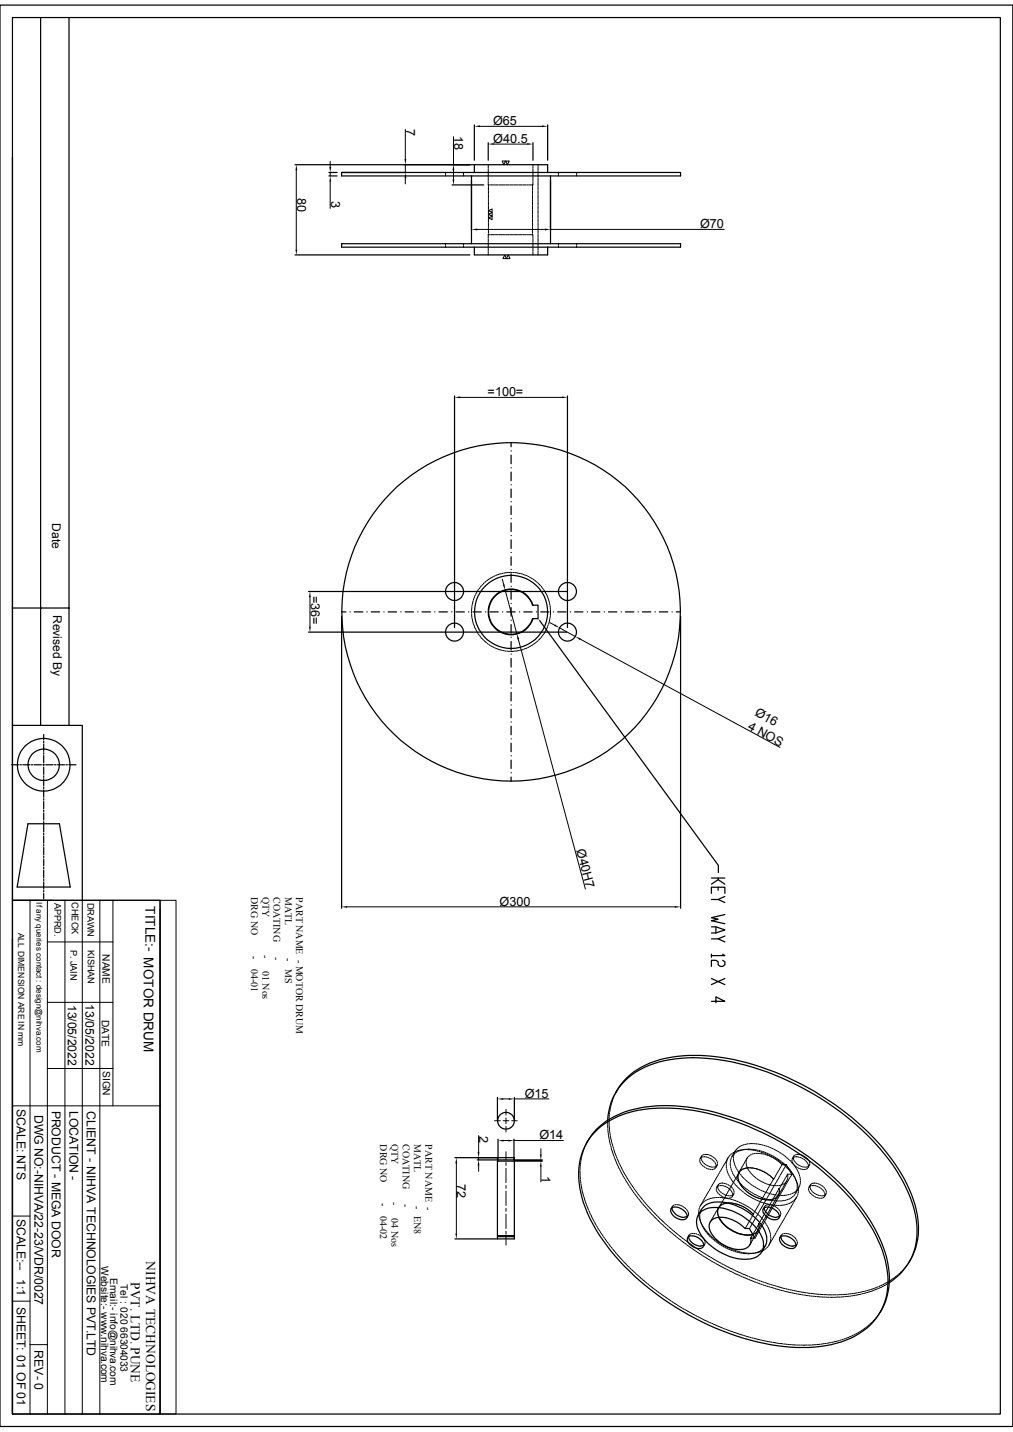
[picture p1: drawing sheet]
<svg xmlns="http://www.w3.org/2000/svg" width="210mm" height="297mm" viewBox="0 0 210 297" stroke-linecap="round" stroke-linejoin="round" font-family="sans-serif">
<defs><g id="words">
<g font-size="2.8">
<text x="30.2" y="188" transform="rotate(90 30.2 188)">TITLE:- MOTOR DRUM</text>
<text x="30.3" y="261.6" transform="rotate(90 30.3 261.6)">NIHVA TECHNOLOGIES</text>
<text x="27.1" y="265.9" transform="rotate(90 27.1 265.9)">PVT. LTD. PUNE</text>
</g>
<g font-size="2.6">
<text x="84.2" y="26.8" transform="rotate(90 84.2 26.8)">7</text>
<text x="94.2" y="28.2" transform="rotate(90 94.2 28.2)">18</text>
<text x="102.2" y="26">Ø65</text>
<text x="102.3" y="29.7">Ø40.5</text>
<text x="61.6" y="41" transform="rotate(90 61.6 41)">80</text>
<text x="68.7" y="41.7" transform="rotate(90 68.7 41.7)">3</text>
<text x="145.2" y="47.4">Ø70</text>
<text x="101.1" y="82.2">=100=</text>
<text x="64.4" y="123.5" transform="rotate(90 64.4 123.5)">=36=</text>
<text x="156.3" y="148.3" transform="rotate(28 156.3 148.3)">Ø16</text>
<text x="154.9" y="151.1" transform="rotate(28 154.9 151.1)">4 NOS</text>
<text x="119.4" y="176.3" transform="rotate(75 119.4 176.3)">Ø40H7</text>
<text x="103.6" y="187.9">Ø300</text>
<text x="108.8" y="227.7">Ø15</text>
<text x="99.4" y="235.6" transform="rotate(90 99.4 235.6)">2</text>
<text x="111.8" y="236.3">Ø14</text>
<text x="94.7" y="245.6" transform="rotate(90 94.7 245.6)">72</text>
<text x="112.3" y="244" transform="rotate(90 112.3 244)">1</text>
</g>
<g font-size="2.5">
<text x="10.8" y="108.5" transform="rotate(90 10.8 108.5)">Date</text>
<text x="11" y="127.5" transform="rotate(90 11 127.5)">Revised By</text>
<text x="14.1" y="208.4" transform="rotate(90 14.1 208.4)">13/05/2022</text>
<text x="17.7" y="208.3" transform="rotate(90 17.7 208.3)">13/05/2022</text>
<text x="3.5" y="230" transform="rotate(90 3.5 230)">SCALE: NTS</text>
<text x="7.2" y="231.2" transform="rotate(90 7.2 231.2)">DWG NO:-NIHVA/22-23/VDR/0027</text>
<text x="10.8" y="230.3" transform="rotate(90 10.8 230.3)">PRODUCT - MEGA DOOR</text>
<text x="14.4" y="230.3" transform="rotate(90 14.4 230.3)">LOCATION -</text>
<text x="18" y="230.4" transform="rotate(90 18 230.4)">CLIENT - NIHVA TECHNOLOGIES PVT.LTD</text>
<text x="3.5" y="252.7" transform="rotate(90 3.5 252.7)">SCALE:--</text>
<text x="3.5" y="265.3" transform="rotate(90 3.5 265.3)">1:1</text>
<text x="3.5" y="271" transform="rotate(90 3.5 271)">SHEET: 01 OF 01</text>
<text x="7.2" y="280" transform="rotate(90 7.2 280)">REV- 0</text>
</g>
<g font-size="2.1">
<text x="52.1" y="186.1" transform="rotate(90 52.1 186.1)">DRG NO</text>
<text x="54.4" y="186" transform="rotate(90 54.4 186)">QTY</text>
<text x="56.7" y="186" transform="rotate(90 56.7 186)">COATING</text>
<text x="59.1" y="186.1" transform="rotate(90 59.1 186.1)">MATL</text>
<text x="61.4" y="186.1" transform="rotate(90 61.4 186.1)">PART NAME - MOTOR DRUM</text>
<text x="21.3" y="197.9" transform="rotate(90 21.3 197.9)">NAME</text>
<text x="52.1" y="198.2" transform="rotate(90 52.1 198.2)">-</text>
<text x="52.1" y="201" transform="rotate(90 52.1 201)">04-01</text>
<text x="54.4" y="198.1" transform="rotate(90 54.4 198.1)">-</text>
<text x="54.4" y="201.4" transform="rotate(90 54.4 201.4)">01 Nos</text>
<text x="56.7" y="198.5" transform="rotate(90 56.7 198.5)">-</text>
<text x="59.1" y="198.8" transform="rotate(90 59.1 198.8)">-</text>
<text x="59.1" y="201" transform="rotate(90 59.1 201)">MS</text>
<text x="21.1" y="211.5" transform="rotate(90 21.1 211.5)">DATE</text>
<text x="21.3" y="222.1" transform="rotate(90 21.3 222.1)">SIGN</text>
<text x="78.8" y="237.3" transform="rotate(90 78.8 237.3)">DRG NO</text>
<text x="81.2" y="237.3" transform="rotate(90 81.2 237.3)">QTY</text>
<text x="83.5" y="237.3" transform="rotate(90 83.5 237.3)">COATING</text>
<text x="85.9" y="237.3" transform="rotate(90 85.9 237.3)">MATL</text>
<text x="88.2" y="237.3" transform="rotate(90 88.2 237.3)">PART NAME -</text>
<text x="78.8" y="249.5" transform="rotate(90 78.8 249.5)">-</text>
<text x="81.2" y="249.4" transform="rotate(90 81.2 249.4)">-</text>
<text x="83.5" y="249.7" transform="rotate(90 83.5 249.7)">-</text>
<text x="85.9" y="250.1" transform="rotate(90 85.9 250.1)">-</text>
<text x="78.8" y="252.2" transform="rotate(90 78.8 252.2)">04-02</text>
<text x="81.2" y="252.7" transform="rotate(90 81.2 252.7)">04 Nos</text>
<text x="85.9" y="252.3" transform="rotate(90 85.9 252.3)">EN8</text>
<text x="21" y="262.6" transform="rotate(90 21 262.6)">Website:- www.nihva.com</text>
<text x="22.9" y="265" transform="rotate(90 22.9 265)">Email:- info@nihva.com</text>
<text x="25" y="266.3" transform="rotate(90 25 266.3)">Tel : 020 66304033</text>
</g>
<g font-size="1.9">
<text x="11.3" y="187.2" transform="rotate(90 11.3 187.2)">APPRD.</text>
<text x="14.9" y="187.1" transform="rotate(90 14.9 187.1)">CHECK</text>
<text x="18.1" y="187.2" transform="rotate(90 18.1 187.2)">DRAWN</text>
<text x="14.6" y="196.9" transform="rotate(90 14.6 196.9)">P. JAIN</text>
<text x="18.2" y="197" transform="rotate(90 18.2 197)">KISHAN</text>
</g>
<text font-size="1.8" x="3.8" y="193.4" transform="rotate(90 3.8 193.4)">ALL DIMENSION ARE IN mm</text>
<text font-size="1.7" x="7.5" y="187.2" transform="rotate(90 7.5 187.2)">If any queries contact : design@nihva.com</text>
</g></defs>
<g fill="none" stroke="#000" stroke-width=".25">
<path d="M0 1.1h210v294.8h-210zM2.6 3.6h204.8v289.7h-204.8zM8.4 3.6v146.9M14.3 3.6v146.9M2.6 32.6v117.9h14.5v36.2M61.2 34.2h37M68.2 35.8h1.7M68.2 36.5h1.7M70.8 35.8h70.3v.7h-70.3zM71 35.8h13.3M93.7 38.4h6.6M97.7 36.5v14"/>
<path d="M98.3 25.9v7.3M98.3 35.8v-1.6h15.2v1.6M101.2 29.6v3.6M110.5 29.6v3.6M113.5 25.9v7.3M114.1 36.5v14M61.2 52.9h36.2M70.8 50.5h70.3v.8h-70.3zM98.3 51.3v1.6h15.2v-1.6M94.2 82.1v48.1M106 91.8v.9M106 94.4v1.8"/>
<path d="M106 97.9v1.8M106 93.5h.1M106 97h.1M117.6 82.1v48.1M106 101.4v1.8M106 104.9v1.8M106 108.5v1.7M106 112v1.7M106 115.5v1.8M106 119v1.8M106 100.5h.1M106 104.1h.1"/>
<path d="M106 107.6h.1M106 111.1h.1M106 114.6h.1M106 118.1h.1M2.6 126.1h11.7M64 131.1h53.5M64 122.7h53.5M70.8 127.8v60.6M70.8 126.9h.9M72.6 126.9h.1M73.4 126.9h1.8M76.1 126.9h.1"/>
<path d="M77 126.9h1.7M79.6 126.9h.1M80.5 126.9h1.7M83.1 126.9h.1M84 126.9h1.7M86.6 126.9h.1M87.5 126.9h1.7M90.1 126.9h.1M91 126.9h1.8M93.6 126.9h.1M94.5 126.9h1.8M97.2 126.9h.1"/>
<path d="M98 126.9h1.8M100.7 126.9h.1M101.6 126.9h1.7M104.2 126.9h.1M105.1 126.9h1.7M106 122.5v1.8M106 126v1.8M106 129.5v1.8M106 133.1v1.7M106 136.6v1.7M106 121.6h.1M106 125.1h.1"/>
<path d="M106 128.7h.1M106 132.2h.1M106 135.7h.1M106 139.2h.1M107.7 126.9h.1M108.6 126.9h1.7M110.5 125.5h1v2.8h-1M110.5 125.5a4.7 4.7 0 0 0-5.7-3.1 4.7 4.7 0 0 0-3.4 5.5 4.7 4.7 0 0 0 5.4 3.6 5.1 5.1 0 0 0 3.7-3.2M110.5 125.5a4.7 4.7 0 0 0-7.3-2.4 4.7 4.7 0 0 0 0 7.7 4.7 4.7 0 0 0 7.3-2.5M111.2 126.9h.1M111.9 128.8l37 50.7v1.5M112.1 126.9h1.7"/>
<path d="M114.7 126.9h.1M115.6 126.9h1.7M118.2 126.9h.1M119.1 126.9h1.8M121.8 126.9h.1M122.6 126.9h1.8M125.3 126.9h.1M126.2 126.9h1.7M128.8 126.9h.1M129.7 126.9h1.7M132.3 126.9h.1M133.2 126.9h1.7"/>
<path d="M135.8 126.9h.1M136.7 126.9h1.7M139.3 126.9h.1M140.2 126.9h.9M141.1 127.8v60.6M2.4 158.6h1.5M2.6 150.5v36.2M4.1 158.6h.3M4.7 158.6h1.5M6.5 158.6h.3M7.1 158.6h1.5M8.9 158.6h.3"/>
<path d="M9.1 152.4v1.1M9.1 153.8v.3M9.1 154.3v1.5M9.1 156.1v.3M9.1 156.7v1.5M9.1 158.5v.3M9.1 159.1v1.5M9.5 158.6h1.5M11.3 158.6h.3M11.9 158.6h1.5M13.7 158.6h.3M14.3 158.6h1.4"/>
<path d="M106 140.1v1.8M106 143.6v1.8M106 147.1v1.8M106 150.6v1.8M106 154.1v1.8M106 157.6v1.8M106 142.7h.1M106 146.2h.1M106 149.7h.1M106 153.2h.1M106 156.8h.1M5.8 170.9h6.5l2.3 13.1h-11z"/>
<path d="M9.1 160.9v.3M9.1 161.5v1.5M9.1 163.3v.3M9.1 163.9v1.5M9.1 165.7v.2M9.1 166.2v1.5M9.1 168v.3M9.1 168.6v1.5M9.1 170.4v.3M9.1 171v1.5M9.1 172.8v.3M9.1 173.4v1.5"/>
<path d="M9.1 175.2v.3M9.1 175.8v1.4M9.1 177.5v.3M9.1 178.1v1.5M9.1 179.9v.3M106 161.2v.9M106 160.3h.1M2.6 186.7h30.6v106.6h-30.6zM2.6 194.8v98.5M9.1 185.3v1.1M9.1 180.5v1.5M9.1 182.3v.3"/>
<path d="M9.1 182.9v1.5M9.1 184.7v.3M147.5 185.3v-1.3h2.8v1.3M147.5 192.2h.9l1.9 .7-1.9 .6h-.9M147.5 182.1h2.8M147.5 197.9v.6M148.4 192.2v1.3M148.9 182.1v.4l1.4 .9M148.9 182.5l-1.4 .9M148.9 184v.7M148.9 186.6l1.4 .6M148.9 194.7l1.4 .7"/>
<path d="M149.8 197.9l.5 .3h-2.8M149.8 199.2l.5 .3v.6l-.5 .3h-.4l-.5-.3v-.6l-.5-.3h-.9v1.2M150.3 185.9l-1.4 .7h-1.4M150.3 189.7l-2.8 .6 1.4 .4-1.4 .3 2.8 .6M150.3 194.1l-1.4 .6h-1.4M147.5 207.7h2.8l-1.9-.9v1.2M147.5 202.9l2.8 1.3M150.3 202.9l-2.8 1.3M103.1 227.6v4.7M103.3 236.3v4.2M106.6 236.3v4.2M106.6 227.6v4.7"/>
<path d="M121.6 237.1a14.3 14.3 0 0 1 9.8-7 35.1 35.1 0 0 1 18.2 1 56.9 56.9 0 0 1 29.4 20 24.4 24.4 0 0 1 5.4 15 12.3 12.3 0 0 1-1.9 6.1M123.3 234.8a18 18 0 0 1 12.5-4.9 48.6 48.6 0 0 1 24.9 6.3 50.6 50.6 0 0 1 20.8 19.8 18.3 18.3 0 0 1 1.8 14.3 13.4 13.4 0 0 1-9.9 8.3 34.1 34.1 0 0 1-18-.7 57.2 57.2 0 0 1-29.7-19.7 25.1 25.1 0 0 1-5.7-15 12.2 12.2 0 0 1 3.3-8.4zM126 232.3a12.7 12.7 0 0 1 8.6-11.4 30.9 30.9 0 0 1 17.2-.6 56.8 56.8 0 0 1 33.4 21.4 24.9 24.9 0 0 1 4.9 14 12.2 12.2 0 0 1-5.7 10.3M127.6 226.7a14.1 14.1 0 0 1 9.3-6.9 37.4 37.4 0 0 1 20.9 1.5 56.4 56.4 0 0 1 27.7 20 23.7 23.7 0 0 1 4.9 14.9l-.6 2.7-.7 1.7-.6 1.2M94.3 257h8.7M94.3 240.1h8.7M98.9 240.6h4.1M103.1 240.8h3.5v15.5h-3.5zM103.1 256.5h3.5v.5h-3.5zM103.1 240.1h3.5v.5h-3.5zM103.3 240.6v.2M103.3 256.3v.2"/>
<path d="M106.6 240.6v.2M106.6 256.3v.2M106.8 240.6h5.6M106.8 240.8h5.6M139.1 250.7a1.97 1.97 0 0 1 2.8 .5 .97 .97 0 0 1 .6 .9 .97 .97 0 0 1-.7 .9 2.45 2.45 0 0 1-2.7-2zM139.3 250.5a2.56 2.56 0 0 0 2.5 2M142.5 252.3l-.7 .2M142.7 256.5a2.37 2.37 0 0 1 3.2 1.9 1.22 1.22 0 0 1-1.9 .3 1.87 1.87 0 0 1-1.4-2zM142.7 256.5a2.56 2.56 0 0 0 2.5 2M144.8 252a4 4 0 0 1 4.4-2.7 11.6 11.6 0 0 1 9.4 6 3.9 3.9 0 0 1-.7 4.3M145.2 251.5a5.8 5.8 0 0 1 6-.5 11.3 11.3 0 0 1 6.9 6 3.1 3.1 0 0 1-3 4.2 11.4 11.4 0 0 1-10.4-6.3 3.1 3.1 0 0 1 .5-3.4zM145.9 258.3l-.7 .1"/>
<path d="M147.7 252.9a5.3 5.3 0 0 1 5.5 .8l1.3 1.1h.9l1.1 2h-.9a1.9 1.9 0 0 1-2.1 2.4 7 7 0 0 1-6.4-4.4v-1.1zM149 252.5a7 7 0 0 0 6.7 3.6l.4-.1-.5 .8M149.1 252.5a6.9 6.9 0 0 0 6.9 3.5M158.4 250.6a2.42 2.42 0 0 1 3.2 1.8 1.32 1.32 0 0 1-2 .4 2.27 2.27 0 0 1-1.4-1.8zM158.5 250.5a2.56 2.56 0 0 0 2.4 2M161.6 252.3l-.6 .2M161.7 256.7a1.97 1.97 0 0 1 2.7 .4 .98 .98 0 0 1 .6 1 .98 .98 0 0 1-.6 .9 2.54 2.54 0 0 1-2.8-2.1zM161.9 256.5a2.56 2.56 0 0 0 2.5 2M165 258.3l-.6 .1"/>
<circle cx="94.2" cy="131.1" r="1.86"/>
<circle cx="94.2" cy="122.7" r="1.86"/>
<circle cx="106" cy="126.9" r="35.1"/>
<circle cx="106" cy="126.9" r="7.6"/>
<circle cx="117.6" cy="122.7" r="1.86"/>
<circle cx="117.6" cy="131.1" r="1.86"/>
<circle cx="9.1" cy="158.6" r="5.5"/>
<circle cx="9.1" cy="158.6" r="3.3"/>
<circle cx="104.9" cy="232.5" r="1.74"/>
</g>
<g fill="none" stroke="#000" stroke-width=".21">
<path d="M61.4 35.3v16.4M68.5 33.4v1.2M68.5 35.8v.7M68.5 37.7v5.5M84 26.8v6.2M84 34.2v1.6M84 37v1.1M92.4 35.8v.3M92.4 36.2v.3M94 28.4v5.8M94 35.3v1.9M96.1 35.8v.3"/>
<path d="M96.1 36.2v.3M99.5 26.2h12.9M101.2 34.2v.2M101.2 34.5v.3M101.2 35v.3M101.2 35.4v.3M101.2 35.9v.3M101.2 36.3v.3M101.2 36.8v.3M101.2 37.2v.3M101.2 37.7v.3M101.2 38.1v.3h.3"/>
<path d="M101.3 38.4v.1M101.3 38.7v.3M101.3 39.1v.3M101.3 39.6v.3M101.7 38.4h.3M102.1 38.4h.3M102.4 29.9h6.9M102.6 38.4h.3M103 38.4h.3M103.5 38.4h.3M103.9 38.4h.3M104.1 33.4h.7l-.4 .8z"/>
<path d="M104.4 38.4h.2M104.8 38.4h.3M104.8 33.4h.8l-.4 .8zM105.2 38.4h.3M105.7 38.4h.3M106.1 38.4h.3M106.6 38.4h.3M107 38.4h.3M107.5 38.4h.3M107.9 38.4h.3M108.4 38.4h.3M108.8 38.4h.3"/>
<path d="M109.3 38.4h.3M109.7 38.4h.3M110.4 38.4v.1M110.4 38.7v.3M110.4 39.1v.3M110.4 39.6v.3M110.5 34.2v.2M110.5 34.5v.3M110.5 35v.3M110.5 35.4v.3M110.5 35.9v.3M110.5 36.3v.3"/>
<path d="M110.5 36.8v.3M110.5 37.2v.3M110.5 37.7v.3M110.5 38.1v.3h-.3M111.5 34.2v.3M111.5 34.7v.3M111.5 35.1v.3M111.5 35.6v.3M111.5 36v.3M111.5 36.4v.3M111.5 36.9v.3M111.5 37.3v.3"/>
<path d="M111.5 37.8v.3M111.5 38.2v.3M111.5 38.7v.3M111.5 39.1v.3M111.5 39.6v.3M115.8 35.8v.3M115.8 36.2v.3M119.5 35.8v.3M119.5 36.2v.3M92.4 50.5v.3M92.4 51v.3M96.1 50.5v.3"/>
<path d="M96.1 51v.3M98.9 47.6h14.1M101.2 49.1v.3M101.2 49.5v.3M101.2 50v.2M101.2 50.4v.3M101.2 50.8v.3M101.2 51.3v.3M101.2 51.7v.3M101.2 52.2v.3M101.2 52.6v.3M101.3 44.4l.7-.3v.7z"/>
<path d="M101.3 43.7l.7-.4v.8zM101.3 45.2l.7-.4v.8zM101.3 48.5v.2M101.3 40v.3M101.3 40.5v.3M101.3 40.9v.3M101.3 41.4v.3M101.3 41.8v.3M101.3 42.2v.3M101.3 42.7v.3M101.3 43.1v.3M101.3 43.6v.3"/>
<path d="M101.3 44v.3M101.3 44.5v.3M101.3 44.9v.3M101.3 45.4v.3M101.3 45.8v.3M101.3 46.3v.3M101.3 46.7v.3M101.3 47.2v.3M101.3 47.6v.3M101.3 48v.3M101.5 48.7h-.3v.2M101.7 48.7h.3"/>
<path d="M102.1 48.7h.3M102.6 48.7h.3M103 48.7h.3M103.5 48.7h.3M103.9 48.7h.3M104.4 48.7h.2M104.6 52.9l.4 .7h-.7zM104.8 48.7h.3M105.2 48.7h.3M105.4 52.9l.3 .7h-.7zM105.7 48.7h.3M106.1 48.7h.3"/>
<path d="M106.6 48.7h.3M107 48.7h.3M107.5 48.7h.3M107.9 48.7h.3M108.4 48.7h.3M108.8 48.7h.3M109.3 48.7h.3M109.7 48.7h.3M110.2 48.7h.3v.2M110.4 40v.3M110.4 40.5v.3M110.4 40.9v.3"/>
<path d="M110.4 41.4v.3M110.4 41.8v.3M110.4 42.2v.3M110.4 42.7v.3M110.4 43.1v.3M110.4 43.6v.3M110.4 44v.3M110.4 44.5v.3M110.4 44.9v.3M110.4 45.4v.3M110.4 45.8v.3M110.4 46.3v.3"/>
<path d="M110.4 46.7v.3M110.4 47.2v.3M110.4 47.6v.3M110.4 48v.3M110.4 48.5v.2M110.5 49.1v.3M110.5 49.5v.3M110.5 50v.2M110.5 50.4v.3M110.5 50.8v.3M110.5 51.3v.3M110.5 51.7v.3"/>
<path d="M110.5 52.2v.3M110.5 52.6v.3M111.5 52.5v.4M111.5 40v.3M111.5 40.5v.3M111.5 40.9v.3M111.5 41.4v.3M111.5 41.8v.3M111.5 42.2v.3M111.5 42.7v.3M111.5 43.1v.3M111.5 43.6v.3"/>
<path d="M111.5 44v.3M111.5 44.5v.3M111.5 44.9v.3M111.5 45.4v.3M111.5 45.8v.3M111.5 46.3v.3M111.5 46.7v.3M111.5 47.2v.3M111.5 47.6v.3M111.5 48v.3M111.5 48.5v.3M111.5 48.9v.3"/>
<path d="M111.5 49.4v.3M111.5 49.8v.3M111.5 50.3v.3M111.5 50.7v.3M111.5 51.2v.3M111.5 51.6v.3M111.5 52.1v.3M114.1 47.6h36.1M115.8 50.5v.3M115.8 51v.3M119.5 50.5v.3M119.5 51v.3"/>
<path d="M95.4 82.4h21.1M101.9 119.8l-.3 .2M102.3 119.6l-.3 .2M102.7 119.4l-.3 .1M103.1 119.3h-.3M103.5 119.1l-.3 .1M103.9 119h-.3M104.4 118.9l-.3 .1M104.8 118.8l-.3 .1M105.2 118.7l-.3 .1M105.4 118.7h.3M105.8 118.7h.3"/>
<path d="M106.3 118.7h.3M106.8 118.8h.3M107.2 118.8l.3 .1M107.6 118.9l.3 .1M108.1 119l.2 .1M108.5 119.1l.3 .2M108.9 119.3l.3 .1M109.3 119.5l.3 .1M109.7 119.7l.3 .1M110.1 119.9l.3 .1M64.3 123.9v6.1M97.7 126.8v.3"/>
<path d="M97.8 126.4l-.1 .3M97.8 127.3v.3M97.8 127.7v.3M97.8 125.9v.3M97.8 128.2l.1 .3M97.9 125.5l-.1 .3M98 128.6v.3M98 125.1l-.1 .2M98 129l.1 .3M98.1 124.6l-.1 .3M98.2 129.5l.1 .3M98.2 124.2l-.1 .3"/>
<path d="M98.3 129.9l.1 .3M98.4 123.8l-.1 .3M98.5 130.3l.1 .3M98.6 123.4l-.2 .3M98.7 130.7l.1 .3M98.8 123l-.2 .2M98.9 131.1l.2 .3M99 122.6l-.2 .3M99.1 131.5l.2 .2M99.2 122.2l-.1 .3M99.4 131.8l.2 .3M99.5 121.9l-.1 .2"/>
<path d="M99.7 132.2l.2 .2M99.8 121.5l-.2 .3M100 132.5l.2 .2M100.1 121.2l-.2 .2M100.3 132.8l.2 .3M100.4 120.9l-.2 .2M100.6 133.1l.3 .2M100.8 120.6l-.3 .2M101 133.4l.2 .2M101.1 120.3l-.2 .2M101.3 133.7l.3 .2M101.5 120.1l-.3 .1"/>
<path d="M101.7 133.9l.3 .2M102.1 134.2l.3 .1M102.5 134.4l.3 .1M102.9 134.5l.3 .1M103.3 134.7l.3 .1M103.8 134.8l.3 .1M104.1 120.1l.3 1.1M104.2 134.9l.3 .1M104.6 135h.3M104.7 122.4l2.4 9M105.1 135l.3 .1M105.5 135.1h.3"/>
<path d="M106.3 135.1h-.3M106.7 135l-.3 .1M107.1 135h-.3M107.4 132.5l14 51.9M107.6 134.9l-.3 .1M108 134.8l-.3 .1M108.5 134.7l-.3 .1M108.9 134.5l-.3 .2M109.3 134.4l-.3 .1M109.7 134.2l-.3 .1M110.1 134l-.3 .1M110.4 133.7l-.2 .2"/>
<path d="M110.5 120.1l.2 .2M110.8 133.5l-.2 .1M110.9 120.4l.2 .2M111.2 133.2l-.2 .2M111.2 120.6l.2 .2M111.5 132.9l-.2 .2M111.5 120.9l.3 .3M111.8 132.6l-.2 .2M111.8 121.2l.3 .3M112.1 132.3l-.2 .2M112.2 121.6l.2 .2M112.4 131.9l-.2 .3"/>
<path d="M112.4 122l.2 .2M112.7 131.6l-.2 .2M112.7 122.3l.2 .3M112.9 131.2l-.1 .2M112.9 122.7l.2 .2M113.2 123.1l.1 .2M113.2 130.8l-.2 .3M113.4 130.4l-.2 .3M113.4 123.4l.1 .3M113.5 130l-.1 .3M113.5 123.9l.2 .3M113.7 129.6l-.1 .2"/>
<path d="M113.7 124.3l.1 .3M113.8 129.2l-.1 .2M113.8 124.7l.1 .3M113.9 128.7v.3M113.9 125.2l.1 .2M114 129.1l1 .6M114 128.3v.3M114 125.6l.1 .3M114.1 127.8l-.1 .3M114.1 126v.3M114.1 127.4v.3M114.1 126.5v.3"/>
<path d="M114.1 126.9v.4M116 130.2l3.3 1.8M120.4 132.6l41.3 22.4M2.6 186.7h30.6M6.2 186.7v106.6M9.8 195.4h13.6M9.8 186.7v106.6M13.5 186.7v106.6M17.1 186.7v106.6M20.7 186.7v106.6M23.4 186.7v42.7M33.2 186.7h3.3v106.6h-3.3z"/>
<path d="M33.2 188.6v104.7M72 188.1h67.9M9.8 207.9h13.6M2.6 229.4h30.6M9.8 221.6h13.6M99.2 235.5v3.4M102.5 232.5h1.2M104.3 232.5h.6v.5M104.3 227.9h1.2M104.4 236.6h1M104.9 230.1v1.2M104.9 233.6v1.2"/>
<path d="M104.9 231.9v.6h.6M104.9 238.9v1.6M106.1 232.5h1.1M106.6 236.6h10.2M106.6 227.9h7.2M112.1 238.3v1.1M120.6 239.8v.3M120.7 239.4l-.1 .2M120.9 238.9l-.1 .3M121 238.5l-.1 .3M121.2 238.1l-.1 .3M121.3 237.7l-.1 .3"/>
<path d="M121.5 237.3l-.1 .3M121.8 236.9l-.2 .3M121.9 236.6l-.1 .2M126 233.7v.3M126 232.3v.4M126 232.8v.3M126 233.3v.3M126 234.2v.3M126.1 234.6v.3M126.1 235.1l.1 .3M126.2 235.5v.3M126.2 235.9l.1 .3"/>
<path d="M126.3 232.6v.3M126.3 231.6v.3M126.3 232.1v.3M126.3 233.5v.3M126.3 233v.3M126.3 231.2v.3M126.3 236.4l.1 .3M126.3 233.9l.1 .3M126.4 230.8v.3M126.4 234.4v.3M126.4 236.8v.3M126.4 234.8v.3"/>
<path d="M126.4 230.3v.3M126.5 237.2l.1 .3M126.5 235.2v.3M126.5 235.7l.1 .3M126.5 229.9v.3M126.6 229.4v.3M126.6 237.7l.1 .3M126.6 236.1l.1 .3M126.7 238.1l.1 .3M126.7 229v.3M126.7 236.5l.1 .3M126.8 238.5l.2 .3"/>
<path d="M126.8 237l.1 .3M126.9 228.6l-.1 .3M127 237.4v.3M127 228.2l-.1 .3M127 239l.1 .3M127.1 237.8l.1 .3M127.1 239.4l.1 .3M127.2 227.8l-.2 .2M127.2 238.3l.1 .2M127.3 227.3l-.1 .3M127.3 239.8l.1 .3M127.3 238.7l.1 .3"/>
<path d="M127.5 239.1l.1 .3M127.5 226.9l-.1 .3M127.6 239.5l.2 .3M127.7 226.5l-.1 .3M127.8 239.9l.1 .3M127.9 226.1l-.1 .3M145.4 239.8l-.1 .2M145.5 239.6l-.1 .3M145.7 239.9l-.3 .2M145.8 239.9h.4M146 239.5l-.3 .1M146.1 239.4h.4"/>
<path d="M146.3 239.9l.3 .1M146.6 239.4l.3 .1M147.1 239.6l.2 .1M147.4 239.7l.3 .2M147.8 240l.3 .2M151.1 239.9l-.3 .5M151.4 239.5l-.2 .3M151.8 239.3l-.3 .1M151.8 239.8l-.1 .3M151.8 239.8v.1M151.9 239.7l.2-.2v.3M152.1 239.9v.3"/>
<path d="M152.1 239.4l-.2 .2M152.1 239l-.2 .2M152.3 239.1l-.1 .2M152.3 239l-.2 .3M152.4 239.2l-.2 .2M152.5 238.6l-.1 .3v-.1M152.5 238.8l-.2 .1M152.8 238.3l-.2 .2M152.8 238.9l-.3 .2M153 238.7l-.3 .1M153.1 238l-.2 .2M153.2 238.7l-.3 .1"/>
<path d="M153.4 238.5l-.3 .1M153.5 237.7l-.3 .2M153.6 238.5l-.3 .2M153.8 238.5h-.3M153.9 237.6l-.3 .1M154 238.5h.3M154.1 238.5h-.3M154.3 237.4l-.3 .1M154.4 238.4h.6M154.5 238.4h-.3M154.6 238.4h.3M154.7 237.3l-.3 .1"/>
<path d="M155 240l-.1 .2M155.1 238.3h.3M155.2 238.5h.2M155.2 237.2l-.3 .1M155.4 239.7l-.2 .2M155.5 238.4h.3M155.6 238.5h.3M155.6 237.2h-.3M155.7 239.5l-.2 .1M155.7 237.2h.3M156 238.4h.3M156 238.5l.3 .1"/>
<path d="M156.2 239.3l-.3 .1M156.2 237.2h.3M156.4 238.4l.3 .1M156.5 238.6l.3 .1M156.6 239.2l-.3 .1M156.6 237.2l.3 .1M156.8 239.2h.3M156.8 238.5l.3 .1M156.9 238.7l.3 .1M157.1 237.3h.3M157.2 239.2h.3M157.3 238.6l.3 .1"/>
<path d="M157.4 238.8l.2 .1M157.5 237.4h.3M157.6 239.3h.3M157.7 238.7l.3 .1M157.8 239l.3 .1M157.9 237.4l.3 .1M158.1 239.3l.3 .1M158.2 238.8l.3 .1M158.2 239.1l.3 .1M158.4 237.6l.3 .1M158.5 239.4l.3 .1M158.6 239l.2 .1"/>
<path d="M158.6 239.3l.3 .1M158.8 237.7l.3 .1M159 239.6h.2M159 239.2l.3 .1M159 239.4l.3 .2M159.3 237.8l.2 .2M159.4 239.7l.2 .1M159.4 239.4l.3 .1M159.4 239.6l.3 .1M159.6 238l.3 .1M159.8 239.9l.3 .1M159.8 239.8l.3 .1"/>
<path d="M159.8 239.5l.3 .2M160.1 238.2l.2 .1M160.2 239.7l.2 .2M160.5 238.4l.2 .1M160.6 239.9l.2 .2M160.9 238.6l.2 .1M161.2 238.8l.3 .1M161.6 239l.3 .2M162 239.3l.3 .1M162.4 239.5l.2 .2M162.7 239.8l.2 .2M164.5 239.8v.2"/>
<path d="M164.7 239.6l-.2 .3M164.8 239.9l-.3 .2M164.9 239.9h.4M165.1 239.5l-.3 .1M165.2 239.4h.4M165.4 239.9l.3 .1M165.7 239.4l.3 .1M166.2 239.6l.3 .1M166.6 239.7l.2 .2M167 240l.2 .2M2.6 252.2h3.6M94.6 241.3v14.5"/>
<path d="M99.2 240.1v.5M99.2 241.8v1.2M104.9 241.1v.6M104.9 242.3v3M104.9 245.9v.6M104.9 247.1v2.9M104.9 250.6v.6M104.9 251.8v3M104.9 255.4v.6M104.9 256.6v1.6M112.1 240.6v.2M112.1 242v3.2"/>
<path d="M120.2 242.9l.1 .3M120.3 243.3v.3M120.3 243.8v.3M120.3 242.4l-.1 .3M120.3 242v.3M120.3 244.2v.3M120.3 241.6v.3M120.3 244.7l.1 .3M120.4 241.1v.3M120.4 245.1v.3M120.4 240.7v.3M120.4 245.6l.1 .3"/>
<path d="M120.5 246l.1 .3M120.5 240.2v.3M120.6 246.4v.3M120.7 246.9v.3M120.8 247.3l.1 .3M120.9 247.7l.1 .3M121 248.2l.1 .3M121.2 248.6v.3M121.3 249l.1 .3M121.4 249.4l.1 .3M121.6 249.9l.1 .2M121.8 250.3l.1 .3"/>
<path d="M121.9 250.7l.1 .3M122.1 251.1l.1 .3M122.3 251.5l.1 .3M122.5 251.9l.1 .3M122.6 252.3l.2 .3M122.9 252.7l.1 .3M123.1 253.1l.1 .3M123.3 253.5l.1 .3M123.5 253.9l.1 .3M123.7 254.3l.2 .3M123.9 254.7l.2 .2M124.2 255.1l.1 .2"/>
<path d="M124.4 255.4l.1 .3M124.6 255.8l.2 .2M124.9 256.2l.2 .2M125.1 256.5l.2 .3M125.4 256.9l.2 .2M125.6 257.3l.2 .2M125.9 257.6l.2 .3M126.2 258l.2 .2M126.4 258.4l.2 .2M126.7 258.7l.2 .2M127 259l.2 .3M127.3 259.4l.2 .2"/>
<path d="M127.4 240.2l.2 .3M127.6 259.7l.2 .3M127.6 240.6l.1 .3M127.8 241l.1 .3M127.9 241.5l.2 .2M128 240.4l.1 .2M128.1 240.7l.2 .3M128.1 241.9l.2 .2M128.3 241.2l.1 .2M128.3 242.3l.2 .2M128.5 241.6l.2 .3M128.5 242.7l.2 .3"/>
<path d="M128.7 243.1l.2 .2M128.7 242l.2 .2M128.9 242.4l.1 .3M128.9 243.5l.2 .2M129.1 242.8l.1 .2M129.2 243.8l.1 .3M129.3 243.2l.2 .2M129.4 244.2l.1 .3M129.5 243.5l.2 .3M129.6 244.6l.2 .3M129.8 243.9l.1 .3M129.8 245l.2 .3"/>
<path d="M130 244.3l.2 .3M130.1 245.4l.1 .2M130.2 244.7l.2 .2M130.3 245.7l.2 .3M130.5 245.1l.1 .2M130.6 246.1l.1 .3M130.7 245.4l.2 .3M130.8 246.5l.2 .3M131 245.8l.1 .3M131.1 246.9l.1 .2M131.2 246.2l.2 .2M131.3 247.2l.2 .3"/>
<path d="M131.5 246.5l.2 .3M131.6 247.6l.1 .2M131.7 246.9l.2 .2M131.8 247.9l.2 .3M132 247.3l.2 .2M132.1 248.3l.2 .2M132.2 247.6l.3 .3M132.4 248.7l.2 .2M132.5 248l.2 .2M132.7 249l.1 .3M132.8 248.3l.2 .3M132.9 249.3l.2 .3"/>
<path d="M133.1 248.7l.2 .2M133.2 249.7l.2 .2M133.4 249l.2 .3M133.5 250l.2 .3M133.6 249.4l.3 .2M133.8 250.4l.2 .2M133.9 249.7l.3 .2M134.1 250.7l.2 .3M134.2 250.1l.3 .2M134.4 251l.2 .2M134.5 250.4l.2 .2M134.7 251.4l.2 .2"/>
<path d="M134.8 250.7l.2 .2M135 251.7l.2 .2M135.1 251l.2 .2M135.3 252l.2 .2M135.5 251.4l.2 .2M135.6 252.3l.2 .3M135.8 251.7l.2 .2M135.9 252.6l.2 .3M136.1 252l.2 .2M136.3 253l.2 .2M136.4 252.3l.2 .2M136.6 253.3l.2 .2"/>
<path d="M136.7 252.6l.2 .3M136.9 253.6l.2 .2M137 252.9l.2 .3M137.2 253.9l.3 .2M137.3 253.2l.3 .2M137.5 254.2l.3 .2M137.7 253.6l.2 .1M137.9 254.5l.2 .2M138 253.9l.2 .1M138.2 254.8l.2 .2M138.3 254.2l.3 .1M138.6 255.1l.2 .2"/>
<path d="M138.7 254.5l.2 .1M138.9 255.4l.2 .2M139 254.8l.2 .1M139.2 255.7l.2 .2M139.2 250.6l-.1 .1M139.3 255.1l.3 .1M139.4 250.2l-.1 .2M139.4 250.2l-.1 .3M139.6 256l.2 .2M139.7 255.3l.2 .2M139.8 249.9l-.3 .2M139.9 256.2l.2 .3"/>
<path d="M140 255.6l.3 .2M140.2 249.9h-.2M140.3 256.5l.2 .2M140.4 255.9l.2 .2M140.4 249.9h.3M140.6 256.8l.2 .2M140.7 256.2l.2 .2M140.8 249.9l.3 .1M141 257.1l.2 .2M141.1 256.5l.2 .1M141.2 250.1l.3 .1M141.3 257.4l.2 .2"/>
<path d="M141.4 256.8l.2 .1M141.6 257.6l.3 .2M141.6 250.3l.3 .1M141.8 257l.2 .2M142 250.5l.2 .2M142 257.9l.2 .2M142.1 257.3l.3 .2M142.3 250.9l.2 .2M142.4 258.2l.2 .2M142.5 252.4l-.1 .2M142.5 257.6l.2 .1M142.6 251.2l.1 .3"/>
<path d="M142.7 252.1l-.2 .2M142.7 256.5l-.1 .2M142.7 251.6v.3M142.7 258.4l.3 .2M142.8 256.2l-.1 .2M142.8 257.8l.3 .2M142.9 256.2l-.2 .3M143.1 258.7l.2 .2M143.2 255.9l-.2 .1M143.2 258.1l.2 .1M143.5 259l.2 .1M143.6 258.3l.2 .2"/>
<path d="M143.7 255.8l-.3 .1M143.8 259.2l.3 .2M143.8 255.8l.3 .1M143.9 258.6l.3 .1M144.2 259.5l.2 .1M144.3 255.9l.2 .1M144.3 258.8l.2 .2M144.6 259.7l.2 .2M144.7 259.1l.2 .1M144.7 256l.2 .2M144.9 251.3l-.1 .3M144.9 251.8v.3"/>
<path d="M144.9 250.9v.3M144.9 252.2v.3M144.9 260l.3 .1M145 252.6l.1 .3M145 250.5l-.1 .2M145 259.3l.3 .2M145.1 252v.3M145.1 240.5v.3M145.1 252.4v.3M145.1 256.2l.2 .2M145.1 241l.1 .3M145.1 253.1l.2 .5"/>
<path d="M145.2 251.5l-.1 .3M145.2 252.9v.3M145.2 240.1v.2M145.3 251.1l-.1 .3M145.3 240.2l-.2 .2M145.3 253.5l.1 .3M145.3 241.4l.2 .2M145.4 249.8l-.3 .5M145.4 240v.3M145.4 253.7l.1 .3M145.4 250.9v.1M145.4 240.5l.1 .2"/>
<path d="M145.4 259.6l.3 .2M145.5 256.5l.2 .2M145.5 253.9l.1 .3M145.5 254.2l.2 .2M145.6 249.4l-.3 .5M145.6 241.7l.2 .2M145.6 240.9l.2 .2M145.7 254.3l.2 .3M145.8 256.8l.1 .2M145.8 254.6l.1 .2M145.8 249l-.1 .3M145.8 249.4l-.2 .2"/>
<path d="M145.8 259.8l.3 .2M145.9 241.2l.2 .2M145.9 254.7l.2 .2M145.9 258.4l-.1 .2M146 254.9l.1 .3M146 242l.2 .1M146 257.2l.1 .2M146 248.6l-.1 .3M146.1 258.1l-.1 .2M146.1 249.1l-.2 .2M146.1 258l-.2 .3M146.2 257.6v.3"/>
<path d="M146.2 255l.2 .3M146.2 255.3l.2 .2M146.2 241.5l.3 .2M146.3 248.2l-.2 .3M146.3 242.2l.3 .2M146.5 255.4l.2 .2M146.5 247.9l-.2 .2M146.5 255.7l.2 .2M146.5 248.9l-.2 .1M146.6 241.7l.3 .2M146.7 247.5l-.1 .2M146.7 242.4l.3 .1"/>
<path d="M146.8 240.1l.2 .1M146.8 255.7l.2 .2M146.8 256l.2 .2M146.9 247.1l-.1 .3M146.9 248.7l-.3 .1M147 241.9l.3 .1M147.1 256.3l.2 .2M147.1 256l.2 .2M147.2 240.2l.2 .2M147.2 242.5l.2 .1M147.2 246.7l-.2 .3M147.4 246.3l-.2 .3"/>
<path d="M147.4 248.6l-.3 .1M147.4 256.6l.2 .2M147.4 256.4l.2 .1M147.4 253.2l-.2 .2M147.4 242l.3 .1M147.6 240.5l.2 .2M147.6 252.8l-.1 .3M147.6 245.9l-.2 .3M147.7 256.7l.3 .1M147.7 257l.3 .1M147.8 248.5h-.3M147.8 245.5l-.1 .3"/>
<path d="M147.9 252.4l-.2 .2M147.9 242.5l-.3 .1M147.9 240.7l.2 .3M148 245.2l-.1 .2M148 257l.3 .1M148.1 252l-.2 .3M148.1 257.3l.2 .1M148.2 242l-.3 .1M148.2 240.2l.2 .3M148.2 241.1l.1 .2M148.2 248.4l-.3 .1M148.3 244.8l-.2 .2"/>
<path d="M148.3 251.6l-.1 .3M148.3 242.3l-.3 .2M148.4 248.4h.3M148.4 241.5l.1 .3M148.4 257.5l.2 .2M148.4 257.2l.2 .2M148.5 241.9l-.1 .3 .1-.2M148.5 240.6l.1 .2M148.5 251.2l-.1 .3M148.5 244.4l-.2 .2M148.5 246.5v.3M148.5 246.9l.2 .3"/>
<path d="M148.6 241.8l-.3 .2M148.7 241l.1 .3M148.7 246.1l-.1 .2M148.7 244l-.2 .3M148.7 246.1l-.2 .2M148.8 250.9l-.2 .2M148.8 247.3l.1 .3M148.8 257.5l.2 .2M148.8 241.4l-.2 .5M148.8 257.8l.2 .1M148.8 251.5v.3M148.8 248.4h.3"/>
<path d="M148.8 251v.3M148.8 246v.3M148.8 251.9l.1 .3M148.8 251.3v.3M148.8 251.8l.1 .3M148.8 246.4l.2 .3M148.9 250.9l-.1 .3M148.9 245.8l-.1 .2M148.9 243.6l-.1 .3M148.9 250.6l-.1 .3M149 252.2l.1 .3M149 252.3v.2"/>
<path d="M149 245.6l-.2 .3M149.1 247.6l.2 .3M149.1 250.4l-.2 .3M149.1 246.8l.1 .3M149.1 245.9l-.3 .1M149.1 243.2l-.1 .3M149.1 258l.3 .2M149.1 257.8l.3 .1M149.1 250.2l-.3 .5M149.2 250.2l-.2 .3M149.3 245.9h.3M149.3 248.4h.3"/>
<path d="M149.4 247.2l.2 .2M149.4 250.1l-.3 .2M149.4 242.8l-.2 .3M149.4 245.4l-.3 .1M149.4 247.9l.2 .2M149.4 249.8l-.1 .3 .2-.2M149.5 258l.3 .1M149.5 258.3l.3 .1M149.6 245.4h.3M149.6 242.4l-.1 .3M149.6 249.4l-.1 .3M149.7 249.9l-.3 .1"/>
<path d="M149.7 248.4l.3 .1M149.7 247.5l.2 .1M149.8 248.2l.2 .1M149.8 245.9l.3 .1M149.8 242.1l-.1 .2M149.9 249l-.2 .3M149.9 258.5l.3 .2M149.9 249.7l-.3 .2M149.9 258.2l.3 .2M150.1 241.7l-.2 .2M150.1 247.7l.2 .1M150.1 245.4l.3 .1"/>
<path d="M150.1 248.7l-.2 .2M150.1 249.7l-.3 .1M150.2 248.4l.3 .1h-.3M150.2 246l.3 .1M150.3 241.3l-.2 .3M150.3 258.7l.2 .2M150.3 258.4l.2 .2M150.3 249.6h-.3M150.3 248.3l-.1 .2M150.5 247.9h.2M150.5 240.9l-.1 .3M150.5 245.5l.2 .1"/>
<path d="M150.5 249.6h-.3M150.5 247.9l-.1 .3M150.6 241.6v.3M150.6 242v.3M150.6 248.5l.3 .1M150.6 241.1v.3M150.6 246.2l.3 .1M150.6 248.5h.3M150.7 242.4v.3M150.7 258.7l.2 .1M150.7 240.7v.3M150.7 258.9l.3 .1"/>
<path d="M150.7 240.5l-.1 .3M150.7 249.5l-.2 .1M150.7 242.9l.1 .3M150.7 247.5l-.1 .2M150.9 240.2l-.2 .3M150.9 249.5h.3M150.9 248h.3M150.9 245.7l.3 .2M150.9 243.3l.1 .2M151 249.5l-.3 .1M151 247.1l-.2 .3M151 246.4l.2 .2"/>
<path d="M151 248.6l.3 .1M151.1 259.1l.3 .1M151.1 243.7l.1 .3M151.1 258.8l.2 .2M151.1 249.5l.3 .1M151.2 246.7l-.2 .3M151.3 244.1l.1 .2M151.3 245.9l.2 .2M151.3 248.5h-.3M151.3 249.5h.3M151.3 246.7l.3 .2M151.4 241.1v.3"/>
<path d="M151.4 241.5v.3M151.4 246.3l-.1 .3M151.5 248.7l.3 .1M151.5 259l.3 .1M151.5 240.6l-.1 .3M151.5 242v.2M151.5 259.3l.3 .1M151.5 244.5l.2 .2M151.6 242.4v.3M151.6 249.6h.2M151.6 240.2l-.1 .3M151.6 247.1l.2 .2"/>
<path d="M151.6 248h-.3M151.6 246.2l.2 .2M151.6 246l-.1 .2M151.7 242.8l.1 .3M151.7 248.3l-.2 .2M151.8 249.5l.3 .1M151.8 244.9l.1 .2M151.8 247.4l.1 .3M151.8 243.2l.2 .3M151.8 245.6l-.1 .2M151.9 247.9l-.1 .3M151.9 248.8l.3 .1"/>
<path d="M151.9 259.2l.3 .1M151.9 246.5l.2 .3M151.9 259.4l.3 .1M152 245.2l.2 .2M152 249.6h.3M152.1 240.4v.3M152.1 243.6l.1 .3M152.1 240.8l.1 .3M152.1 245.2l-.2 .2M152.1 246.9l.1 .3M152.2 247.4l-.2 .4-.2 .1M152.2 249.6l.3 .1"/>
<path d="M152.2 241.2l.1 .3M152.3 244l.1 .3M152.3 245.5l.2 .3M152.3 249l.3 .1M152.3 259.3l.3 .1M152.3 244.8l-.2 .3M152.4 259.6l.2 .1M152.4 241.6l.1 .3M152.4 249.7l.3 .1M152.5 242.1l.2 .2M152.5 244.4l-.1 .2M152.6 244.4l.1 .2"/>
<path d="M152.6 245.9l.2 .2M152.7 249.7l.3 .1M152.7 249.1l.3 .2M152.7 259.5l.3 .1M152.7 242.4l.2 .3M152.8 259.7l.3 .1M152.8 244l-.2 .3M152.8 244.7l.2 .2M152.9 249.8l.5 .1M152.9 246.2l.2 .2M153 242.8l.1 .3M153 244.2v.3"/>
<path d="M153 243.8v.3M153 244v.3M153 244.4l.1 .3M153 244.7l.1 .2M153.1 243.6l-.1 .3M153.1 243.4l-.3 .5M153.1 243.4l.1-.2-.1 .3M153.1 245.1l.4 .5M153.2 249.3l.2 .1M153.2 259.6l.3 .1M153.2 244.9v.3M153.2 259.8l.3 .1"/>
<path d="M153.2 245.1l.1 .3M153.2 243.2l.2 .3M153.2 246.5l.3 .2M153.3 250l.3 .1M153.3 242.9l-.1 .3 .1-.2M153.4 245.5l.3 .4M153.4 245.4l.2 .2M153.5 243.6l.2 .2M153.5 250l.3 .1M153.5 249.5l.3 .1M153.5 242.8l-.2 .2M153.5 242.5l-.1 .3"/>
<path d="M153.6 259.7l.3 .1M153.6 246.8l.2 .2M153.6 259.9h.3M153.6 242.7l-.2 .2M153.6 245.9l.2 .2M153.7 250.1l.3 .2M153.7 245.7l.2 .2M153.8 243.9l.2 .2M153.8 242.1l-.2 .3M153.8 246l.2 .3M153.9 246.2l.2 .3M153.9 250.2l.3 .1"/>
<path d="M153.9 242.6l-.2 .1M153.9 247.1l.2 .2M154 249.7l.2 .1M154 241.8l-.2 .2M154.1 246l.2 .2M154.1 259.8h.2M154.1 244.2l.2 .2M154.1 260h.3M154.1 246.4l.2 .2M154.1 250.3l.3 .1M154.2 246.5l.2 .3M154.2 241.4l-.1 .2"/>
<path d="M154.3 247.4l.2 .2M154.3 250.4l.3 .1M154.3 242.4l-.5 .2M154.3 249.9l.3 .1M154.4 246.7l.2 .2M154.4 244.6l.2 .2M154.4 246.3l.2 .2M154.4 242.3l-.2 .1M154.4 241l-.1 .3M154.5 259.9h.3M154.5 246.9l.2 .2M154.5 250.5l.6 .5"/>
<path d="M154.6 247.6l.3 .2M154.6 254.6l-.1 .2M154.7 240.8v.3M154.7 241.3v.3M154.7 240.6l-.2 .2M154.7 247l.2 .2M154.7 244.9l.2 .2M154.7 246.6l.3 .2M154.7 250.1l.3 .1M154.8 242.3l-.3 .1M154.8 241.7l.1 .3M154.8 240.4l-.1 .3"/>
<path d="M154.9 254.2l-.2 .2M154.9 247.2l.4 .3M154.9 242.1l.1 .3M154.9 240.2l-.2 .3M154.9 259.9h.3M155 247.9l.2 .2M155.1 253.8l-.2 .2M155.1 245.2l.2 .1M155.1 250.9l.2 .1M155.1 246.8l.2 .2M155.1 242.5l.1 .3M155.1 250.3l.3 .2"/>
<path d="M155.2 242.2l-.6 .1M155.2 247.4l.6 .5M155.2 251l.3 .2M155.3 242.2h-.3M155.3 253.4l-.1 .3M155.4 242.9l.1 .2M155.4 248.1l.2 .2M155.4 242.2h.3M155.4 259.9h.6M155.4 251.1l.3 .2M155.4 245.4l.2 .2M155.4 247.1l.3 .2"/>
<path d="M155.5 250.6l.2 .1M155.5 242.2l.6 .1M155.5 254.6l-.1 .2M155.5 253l-.1 .3M155.6 251.3l.2 .2M155.6 243.2l.2 .3M155.6 257.9l-.2 .3M155.7 254.3l-.1 .2M155.7 252.6l-.1 .3M155.7 248.4l.3 .1M155.7 251.4l.3 .2M155.7 245.7l.3 .2"/>
<path d="M155.8 247.8l.4 .3M155.8 257.6l-.1 .2M155.8 247.4l.3 .1M155.9 250.8l.2 .2M155.9 243.6l.2 .2M155.9 253.9l-.1 .2M155.9 242.2l.3 .1M155.9 251.6l.3 .2M156 260h-.3M156 252.2l-.2 .3M156.1 259.9h.3l-.3 .1M156.1 251.7l.1 .1-.2 .3"/>
<path d="M156.1 257.1l-.2 .3M156.1 248.6l.3 .1M156.1 246l.3 .1M156.2 251.8h.1M156.2 248l.3 .2M156.2 253.5l-.2 .2M156.2 251.1l.3 .2M156.2 243.9l.3 .2M156.2 255.8l-.1 .2 .2-.1M156.2 247.6l.3 .1M156.3 255.9l-.3 .1M156.3 242.3l.2 .1"/>
<path d="M156.3 256.8l-.2 .2M156.3 248.2l.5 .1M156.3 251.5l-.1 .3M156.4 242.3l.3 .1M156.4 253.1l-.2 .3M156.5 255.4l-.2 .3M156.5 256.4l-.1 .2M156.5 246.2l.3 .1M156.5 248.8l.3 .1M156.5 244.2l.3 .2M156.5 251.2l-.1 .2M156.6 252.7l-.1 .3"/>
<path d="M156.6 251.4l.2 .1M156.6 247.8l.3 .1M156.6 255.7l-.2 .2M156.6 256.6l-.1 .2M156.7 255l-.2 .3M156.7 255.7l-.3 .2M156.7 242.4l.7 .2M156.7 248.3l.3 .2M156.7 256l-.1 .2M156.8 250.8l-.2 .2M156.8 252.3l-.1 .3M156.8 259.8l-.3 .1 .3-.1"/>
<path d="M156.8 256.2l-.1 .3M156.8 255.5l.2-.1-.2 .3zM156.9 254.6l-.1 .3M156.9 246.4l.2 .1M156.9 249l.3 .1M156.9 251.7l.2 .2M156.9 244.5l.2 .1M157 255.6l-.2 .3M157 250.4l-.2 .3M157 248l.3 .1M157 248.4l.3 .1M157.1 255.3l.1-.2-.1 .2"/>
<path d="M157.1 255.9l-.2 .2M157.1 251.9l-.2 .3M157.1 254.2l-.1 .3M157.1 248.5l.3 .1M157.2 255.2l-.2 .3M157.2 252l.2 .2M157.2 242.5l.6 .3M157.2 250l-.1 .3M157.2 259.6l-.2 .2M157.3 251.5l-.2 .3M157.3 259.8h-.3M157.3 246.6l.2 .2"/>
<path d="M157.3 244.7l.2 .2M157.3 253.8h.1M157.3 255.5l-.2 .2M157.3 254.6v.3M157.3 253.8l.1 .2M157.3 254.9l-.2 .3M157.4 254.2v.3M157.4 249.1l.2 .2M157.4 253.8l-.2 .3M157.4 253.8v.2M157.4 254.6l-.1 .3M157.4 248.2l.3 .1"/>
<path d="M157.4 248.5l.3 .1M157.4 249.6l-.1 .3M157.5 253.5l-.2 .3M157.5 251.2l-.1 .2M157.5 255.1l-.1 .3M157.5 254.5l-.1 .3M157.6 252.3l.2 .2M157.6 248.6l.3 .1M157.6 249.2l-.1 .3M157.6 259.5l-.2 .1M157.6 242.7l.3 .1M157.6 244.9l.3 .2"/>
<path d="M157.7 253.2l-.1 .2M157.7 259.6l-.3 .1M157.7 246.8l.2 .2M157.7 250.8l-.1 .2M157.7 254.7l-.1 .2M157.7 254.1l-.1 .3M157.8 249.3l.2 .1M157.8 248.4l.3 .1-.2 .2M157.9 252.6l.2 .2M157.9 248.7l.2 .1M157.9 252.8l-.1 .2M157.9 248.8l-.2 .3"/>
<path d="M157.9 254.3l-.1 .3M157.9 250.4l-.1 .3M157.9 242.9l.3 .1M158 248.8h.6M158 253.7l-.2 .3M158 259.2l-.3 .2M158 245.2l.3 .1M158.1 247l.3 .1M158.1 242.9l.2 .1M158.1 259.5l-.2 .1M158.2 252.4l-.2 .2M158.2 250l-.2 .3"/>
<path d="M158.2 252.9l.1 .3M158.2 253.9l-.2 .3M158.2 249.5l.3 .1M158.2 253.3l-.2 .3M158.2 248.5l.3 .1M158.3 248.1l-.1 .2M158.3 243l.3 .2M158.3 258.9l-.2 .2M158.4 252l-.2 .3M158.4 250.6l-.2 .1M158.4 249.6l-.2 .3M158.4 253.3l.2 .2"/>
<path d="M158.4 253.5l-.1 .3M158.4 252.9l-.1 .3M158.5 248.8l.2 .1M158.5 243.1l.2 .1M158.5 245.4h.2M158.5 259.2l-.3 .2M158.5 247.2l.2 .1M158.5 247.7l-.1 .2M158.5 250.2l-.1 .2M158.6 251.6l-.1 .2M158.6 250.2l-.1 .3M158.6 253.2l-.1 .2"/>
<path d="M158.6 249.2l-.1 .3M158.6 258.4l-.2 .3M158.6 249.6l.3 .1M158.7 248.7l.3 .1M158.7 252.6l-.2 .2M158.7 248.8h.3M158.7 253.7l.1 .2M158.7 243.2l.8 .5M158.8 251.2l-.1 .3M158.8 247.3l-.2 .3M158.8 248.8l-.1 .3M158.8 259l-.2 .1"/>
<path d="M158.9 248.9h.3M158.9 245.5l.2 .1M158.9 252.8l-.2 .2M158.9 252.2l-.2 .2M158.9 249.9l-.2 .2M158.9 254l.2 .3M158.9 247.4h.3M159 246.9l-.2 .3M159 250.8l-.1 .3M159 249.7l.3 .1M159 248.5l-.1 .2M159.1 252.4l-.2 .2"/>
<path d="M159.1 251.8l-.1 .3M159.1 248.8h.3M159.1 254.4l.2 .3M159.2 258.6l-.2 .2M159.2 248.8h.3M159.2 246.5l-.1 .3M159.3 250.4l-.2 .3M159.3 248.1l-.2 .2M159.3 252l-.1 .3M159.3 251.4l-.1 .3M159.3 245.7h.3M159.3 249.9h-.3"/>
<path d="M159.3 247.5l.3 .1M159.3 248.9h.3M159.3 254.8l.2 .3M159.4 258.3l-.1 .2M159.4 246.1l-.1 .3M159.5 243.8l.2 .1M159.5 249.8l.3 .1M159.5 250.1l-.2 .2M159.5 251.6l-.1 .2M159.5 249.9h.3M159.5 255.2l.1 .3M159.5 248.9l.3 .1"/>
<path d="M159.5 247.7l-.2 .2M159.6 258l-.2 .3M159.6 251l-.2 .3M159.6 257.9l-.1 .2M159.6 243.8l.2 .2M159.6 255.7l.1 .2M159.7 249.7l-.1 .2M159.7 245.7l-.2 .3M159.7 257.4l-.1 .3M159.7 256.1l.1 .3M159.7 245.8h.3M159.7 247.3l-.1 .3"/>
<path d="M159.8 251.2l-.2 .3M159.8 250.6l-.2 .3M159.8 257v.3M159.8 256.5v.3M159.8 247.6l.3 .1M159.8 257.6l-.2 .3M159.8 244.1l.2 .1M159.9 245.4l-.2 .2M159.9 248.8h-.3M159.9 249.3l-.1 .3M159.9 249.9h.3M159.9 249.9l.3 .1"/>
<path d="M159.9 244.1l.5 .5M159.9 246.9l-.1 .3M160 250.8l-.2 .3M160 250.2l-.1 .3M160 249h.3M160 257.2l-.1 .3M160.1 248.8l-.3 .1M160.1 245l-.1 .2M160.1 248.9l-.1 .3M160.1 246.5l-.1 .3M160.1 245.9h.3M160.2 250.4l-.1 .3"/>
<path d="M160.2 240.1l.2 .1M160.2 247.7l.3 .1M160.2 249.9l-.1 .2M160.2 240l.3 .2M160.2 256.8l-.1 .3M160.3 248.7l-.2 .1M160.4 248.5l-.2 .3 .3-.1M160.4 249.9l.3 .1M160.4 250.1l.2 .1M160.4 250.1l-.1 .2M160.4 249l.3 .1-.2 .2M160.4 244.6l-.2 .3"/>
<path d="M160.4 246.1l-.2 .3M160.4 256.5l-.1 .2M160.4 249.5l-.1 .2M160.6 244.3l-.2 .3M160.6 240.3l.2 .2M160.6 248.1l-.2 .3M160.6 240.2l.3 .2M160.6 247.8l.3 .1M160.6 245.9h.3M160.6 245.7l-.2 .3M160.7 249.7l-.2 .2M160.7 256.1l-.2 .2"/>
<path d="M160.7 248.5l-.2 .1M160.7 250.3l.3 .1M160.8 243.9l-.1 .3M160.8 250h.3M160.8 247.7l-.1 .3M160.8 245.4l-.1 .2M160.9 249.3l-.2 .3M160.9 249.1h.3M160.9 248.5l-.3 .1M160.9 248.7l-.2 .3M160.9 255.7l-.2 .2M161 240.2l.2 .2"/>
<path d="M161 240.5l.2 .2M161 240.5l.2 .1M161 243.5l-.1 .3M161 247.4l-.1 .2M161 245.9h.3M161.1 248.9l-.1 .3M161.1 248.2l-.2 .2M161.1 248.3l-.1 .3M161.1 245l-.2 .2M161.1 255.3l-.1 .2M161.1 250.5l.2 .2M161.2 248.2l-.2 .2"/>
<path d="M161.2 247l-.1 .2M161.2 243.1l-.1 .3M161.2 250h.3M161.3 240.8l.2 .2M161.3 249.1h.3M161.3 244.6l-.2 .3M161.3 254.9l-.1 .2M161.3 248.5l-.1 .3M161.3 240.5l.3 .1M161.3 247.9l-.1 .3M161.4 240.7l.2 .2M161.4 247.9l-.2 .2"/>
<path d="M161.5 250.9l.1 .2M161.5 247.8l-.2 .2M161.5 242.7l-.2 .3M161.5 244.2l-.1 .3M161.5 247.4l-.1 .3M161.5 246.5l-.2 .3M161.5 246.5v.3M161.5 246.5h.1M161.5 247.9h.3M161.5 248.1l-.1 .3M161.5 247v.3M161.5 246.5l.1 .3"/>
<path d="M161.5 247.7l-.1 .2h-.3M161.6 247.4l-.1 .2M161.6 252.4l-.1 .2M161.6 254.5l-.2 .3M161.6 241.1l.2 .2M161.6 246.9v.3M161.7 242.4l-.2 .2M161.7 243.8l-.1 .3M161.7 251.2l.1 .3M161.7 241l.3 .2M161.7 246.3l-.2 .2M161.7 240.7l.2 .2"/>
<path d="M161.8 247.7l-.2 .3M161.8 249.1h.3M161.8 247.3l-.2 .2M161.8 254.1l-.2 .3M161.8 252.1l-.2 .2M161.8 245.8l-.3 .1M161.8 252.1l-.1 .2M161.8 256.5l-.1 .2M161.8 251.6v.3M161.9 242l-.1 .2M161.9 245.9l-.1 .3M162 247.9h.3"/>
<path d="M162 241.4l.1 .2M162 256.2l-.1 .2M162 247.4l-.2 .2M162 243.4l-.2 .3M162 253.7l-.1 .3M162 246.9l-.2 .2M162 256.2l-.1 .3M162 250h-.3M162.1 241l.2 .1M162.1 241.3l.2 .1M162.1 241.6h.4M162.1 241.6l-.1 .3"/>
<path d="M162.2 243l-.2 .3M162.2 245.5l-.2 .2M162.2 247l-.1 .2M162.2 245.7l-.3 .1M162.2 246.5l-.1 .3M162.3 253.4l-.2 .2M162.3 255.9l-.2 .1M162.4 242.7l-.1 .2M162.4 241.3l.2 .1M162.4 245.1l-.2 .3M162.4 246.6l-.1 .2M162.4 241.6l.2 .1"/>
<path d="M162.4 249.9l-.3 .1M162.4 246.1l-.1 .3M162.5 253l-.2 .2M162.5 249h-.3M162.6 245.5l-.3 .1M162.6 242.3l-.1 .2M162.6 244.7l-.1 .3M162.6 241.6h.4l.1 .1M162.6 246.2l-.1 .3M162.6 245.7l-.1 .3M162.7 252.6l-.1 .3M162.7 247.9h-.3"/>
<path d="M162.7 241.6l.2 .1M162.8 241.8l.2 .2M162.8 255.8l-.3 .1M162.8 244.3l-.1 .3M162.9 245.8l-.2 .3M162.9 241.9l-.2 .2M162.9 249.9h-.3M162.9 252.2l-.1 .2M162.9 248.9l-.3 .1M162.9 245.3l-.2 .3M162.9 255.8l.3 .1M163 241.6l-.1 .2"/>
<path d="M163.1 240.1l.2 .2M163.1 242.1l.2 .3M163.1 241.9l.2 .2M163.1 244l-.2 .2M163.1 245.4l-.2 .3M163.1 244.9l-.4 .5M163.2 251.8l-.2 .3M163.2 244.8l-.2 .3M163.2 247.9h-.3M163.2 241.9l.1 .2M163.3 249.7l-.3 .1M163.3 243.5h.4"/>
<path d="M163.3 243.5v.3M163.3 243.5l-.2 .3M163.3 245l-.1 .3M163.3 244.4l-.1 .3M163.3 243.9v.3M163.4 251.4l-.2 .3M163.4 255.9l.3 .1M163.4 248.8l-.3 .1M163.4 242.1l.2 .3M163.4 242.2l.2 .3M163.4 242.4l.2 .3M163.4 240.4l.2 .2"/>
<path d="M163.5 244.6l-.1 .3M163.6 251l-.2 .3M163.6 247.8h-.3M163.6 242.6l.2 .3M163.7 242.5l.2 .2M163.7 249.6l-.3 .1M163.7 242.8l.2 .2M163.7 244.3l-.1 .2M163.7 248.6l-.2 .2M163.7 240.7l.3 .2M163.8 250.7l-.1 .2M163.8 256l.3 .2"/>
<path d="M163.8 243.5h.4M163.9 243l.1 .3M164 242.9l.1 .2M164 243.9l-.2 .2M164 243.1l.2 .3M164 247.6l-.3 .1M164 250.3l-.1 .2M164 241l.3 .2M164.1 243.4l.1 .1M164.1 248.4l-.2 .1M164.1 249.3l-.3 .2M164.2 243.5l-.1 .3"/>
<path d="M164.2 240.5v.3M164.2 256.2l.3 .2M164.2 243.2l.2 .3M164.3 249.9l-.2 .2M164.3 243.5l.1 .2M164.3 241l.1 .3M164.3 241.3l.2 .3M164.4 240.2l-.1 .2M164.4 240.1l-.1 .2M164.4 247.4l-.2 .2M164.5 249.1l-.3 .2M164.5 241.4l.1 .2"/>
<path d="M164.5 240v.3M164.5 243.6l.1 .2M164.5 249.5l-.2 .3M164.5 248.1l-.2 .2M164.5 240.5l.1 .2M164.5 243.8l.2 .3M164.5 256.5l.3 .2M164.6 241.7l.2 .2M164.7 244l.1 .2M164.7 249.1l-.2 .2M164.7 241.7l.3 .2M164.7 240.9l.2 .2"/>
<path d="M164.8 244.2l.1 .3M164.8 247.8l-.2 .2M164.8 248.8l-.2 .2M164.8 247.2l-.3 .2M164.9 256.8l.2 .2M164.9 242l.2 .3M164.9 244.4l.1 .2M164.9 248.7l-.1 .3M164.9 244.6l.2 .3M165 241.2l.2 .2M165 247.4l-.2 .2M165 244.8l.1 .3"/>
<path d="M165.1 248.5l-.2 .2M165.1 242l.2 .1M165.1 258.4l-.2 .2M165.1 257.2l.2 .2M165.1 246.9l-.2 .2M165.1 245l.1 .3M165.1 242.4l.2 .3M165.2 247l-.1 .3 .1-.3M165.2 245.2v.3M165.2 258l-.2 .3M165.2 258.1l-.1 .2M165.3 248.1l-.3 .5"/>
<path d="M165.3 246.1v.3M165.3 246.5l-.1 .3M165.3 245.7v.3M165.3 257.6v.3M165.3 245.4l.1 .3M165.4 241.5l.2 .2M165.4 242.8l.1 .3M165.4 245.9l.1 .3M165.4 247.6v.3M165.4 242.2l.3 .2M165.4 246.6l-.1 .2 .1-.2M165.5 246.3v.3"/>
<path d="M165.5 247.2l-.1 .3M165.5 246.8v.3M165.5 243.2l.2 .3M165.6 246.4l-.1 .1M165.7 246.2l-.2 .3M165.7 243.6l.1 .3M165.7 241.7l.3 .2M165.8 245.8l-.1 .3M165.8 244.1l.1 .2M165.9 242.4l.3 .1M165.9 240.1l.3 .1M165.9 245.4v.3"/>
<path d="M165.9 244.5v.3M165.9 244.9v.3M166.2 241.9l.2 .1M166.3 240.2l.2 .2M166.3 242.5l.3 .1M166.6 242l.3 .1M166.7 240.5l.2 .2M167 242.5l-.2 .1M167 240.7l.2 .3M167.3 241.1l.2 .2M167.3 242l-.3 .1M167.3 240.2l.2 .3"/>
<path d="M167.4 242.3l-.2 .2M167.5 241.5l.1 .3M167.6 241.9l-.1 .3 .1-.2M167.6 240.6l.2 .2M167.6 246.5v.3M167.7 241.8l-.2 .2M167.7 246.9l.1 .3M167.8 241l.1 .3M167.8 246.1l-.1 .2M167.9 246.1l-.2 .2M167.9 247.3l.2 .3M167.9 241.4l-.2 .5"/>
<path d="M167.9 246v.3M168 246.4l.1 .3M168 245.8l-.1 .2M168.1 245.6l-.1 .3M168.2 247.6l.2 .3M168.2 246.8l.2 .3M168.2 245.9l-.2 .1M168.4 245.9h.3M168.4 247.2l.3 .2M168.5 245.4l-.3 .1M168.5 247.9l.3 .2M168.7 245.4h.3"/>
<path d="M168.8 247.5l.2 .1M168.9 248.2l.3 .1M168.9 245.9l.3 .1M169.2 247.7l.3 .1M169.2 245.4l.3 .1M169.3 248.4l.3 .1M169.3 246l.3 .1M169.6 247.9h.3M169.6 245.5l.3 .1M169.7 248.5h.3M169.8 246.2l.2 .1M170 245.7l.3 .2"/>
<path d="M170 248h.3M170.1 246.4l.2 .2M170.4 245.9l.2 .2M170.5 248.5h-.3M170.5 246.7l.2 .2M170.8 247.1l.1 .2M170.8 248h-.3M170.8 246.2l.1 .2M170.9 248.3l-.3 .2M171 247.4v.3M171 247.9l-.1 .3 .2-.3M171 246.5l.2 .3"/>
<path d="M171.2 246.9l.1 .3M171.3 247.4l-.1 .4-.3 .1M2.6 269.9h3.6M6.2 278.9h3.6M127.8 260.1l.3 .2M128.1 260.4l.3 .2M128.4 260.7l.3 .3M128.7 261.1l.2 .2M129.1 261.4l.1 .2M129.4 261.7l.2 .3M129.7 262l.2 .3M130 262.4l.2 .2"/>
<path d="M130.3 262.7l.2 .2M130.6 263l.2 .2M130.9 263.3l.2 .2M131.3 263.6l.2 .2M131.6 263.9l.2 .2M131.9 264.2l.2 .2M132.2 264.5l.3 .2M132.6 264.8l.2 .2M132.9 265.1l.2 .2M133.2 265.4l.3 .2M133.6 265.7l.2 .2M133.9 266l.3 .2"/>
<path d="M134.3 266.3l.2 .1M134.6 266.6l.2 .1M135 266.8l.2 .2M135.3 267.1l.3 .2M135.7 267.4l.2 .1M136 267.6l.3 .2M136.4 267.9l.2 .2M136.7 268.2l.3 .2M137.1 268.4l.2 .2M137.5 268.7l.2 .2M137.8 268.9l.3 .2M138.2 269.2l.2 .2"/>
<path d="M138.6 269.5l.2 .1M138.9 269.7l.3 .2M139.3 270l.3 .1M139.7 270.2l.2 .2M140 270.4l.3 .2M140.4 270.7l.3 .1M140.8 270.9l.3 .2M141.2 271.1l.2 .2M141.6 271.4l.2 .1M141.9 271.6l.3 .1M142.4 271.8l.2 .2M142.7 272l.3 .2"/>
<path d="M143.1 272.2l.3 .2M143.5 272.5l.3 .1M143.9 272.7l.3 .1M144.3 272.9l.3 .1M144.7 273.1l.2 .1M145.1 273.3l.3 .1M145.3 260.2l.2 .1M145.5 273.5l.3 .1M145.7 260.4l.2 .2M145.9 273.7l.3 .2M146 260.7l.3 .1M146.2 260.1l.2 .1"/>
<path d="M146.3 273.9l.3 .1M146.4 260.9l.3 .2M146.6 260.3l.2 .1M146.7 274.1l.3 .1M146.8 261.2l.3 .1M146.9 260.5l.3 .2M147.1 274.3l.3 .1M147.2 261.4l.2 .1M147.3 260.8l.3 .1M147.5 274.4l.3 .2M147.6 261.6l.2 .1M147.7 261l.3 .2"/>
<path d="M147.9 274.7h.3M148 261.8l.3 .2M148.1 261.2l.2 .2M148.3 274.8l.3 .2M148.4 262l.2 .2M148.5 261.5l.2 .1M148.7 275l.3 .1M148.8 262.3l.2 .1M148.8 261.7l.3 .1M149.1 275.2l.3 .1M149.1 262.5l.3 .1M149.2 261.9l.3 .1"/>
<path d="M149.5 262.7l.3 .1M149.6 275.3l.2 .2M149.6 262.1l.3 .1M149.9 262.9l.3 .2M150 275.5l.2 .1M150 262.3l.3 .1M150.3 263.1l.3 .1M150.4 275.7l.3 .1M150.4 262.5l.3 .1M150.7 263.3l.3 .1M150.8 275.8l.3 .1M150.8 262.7l.3 .1"/>
<path d="M151.1 263.5l.3 .2M151.2 276l.3 .1M151.2 262.9l.3 .2M151.5 263.7l.3 .1M151.6 263.1l.3 .1M151.6 276.1l.3 .1M151.9 263.9l.3 .1M152 263.3l.3 .1M152.1 276.3l.3 .1M152.3 264.1l.3 .1M152.4 263.5l.3 .2M152.5 276.4l.3 .1"/>
<path d="M152.7 264.3l.3 .1M152.8 263.7l.3 .1M152.9 276.6l.3 .1M153.1 264.5l.3 .1M153.2 263.9l.3 .1M153.3 276.7l.3 .1M153.5 264.7l.3 .1M153.6 264.1l.3 .1M153.8 276.9h.3M154 264.8l.2 .2M154 264.2l.3 .2M154.2 277l.3 .1"/>
<path d="M154.3 265l.3 .1M154.4 264.4l.3 .1M154.5 260h.3M154.6 277.1l.3 .1M154.8 265.2l.2 .1M154.9 264.6l.2 .1M155 277.2l.3 .1M155.2 265.3l.2 .2M155.3 264.8l.2 .1M155.4 277.4l.3 .1M155.5 260l-.5 .1M155.6 265.5l.3 .1"/>
<path d="M155.7 265h.3M155.9 277.5h.3M156 265.7l.3 .1M156.1 265.1l.3 .1M156.3 277.6l.3 .1M156.4 265.9h.3M156.5 265.3l.3 .1M156.8 277.7l.3 .1M156.8 266l.3 .1M156.9 265.4l.3 .1M157.2 277.8l.3 .1M157.3 266.1l.2 .2"/>
<path d="M157.4 265.6l.2 .1M157.6 277.9l.3 .1M157.7 266.3l.2 .1M157.8 265.7l.2 .2M158.1 278l.3 .1M158.1 266.4l.3 .2M158.2 265.9l.3 .1M158.5 278.1l.3 .1M158.5 266.6l.3 .1M158.6 266l.3 .1M158.9 278.2l.3 .1M159 266.7l.2 .1"/>
<path d="M159 266.2l.3 .1M159.4 266.9l.2 .1M159.4 278.3h.3M159.4 266.3l.3 .1M159.8 267l.3 .1M159.8 278.3l.3 .1M159.9 266.4l.2 .1M160.2 267.1l.3 .1M160.3 278.4l.3 .1M160.3 266.6l.3 .1M160.7 267.3h.3M160.7 278.5l.3 .1"/>
<path d="M160.7 266.7l.3 .1M161.1 267.4l.3 .1M161.1 278.6h.3M161.2 266.8l.3 .1M161.5 267.5l.3 .1M161.6 278.6l.3 .1M161.6 267h.3M161.9 267.6l.3 .1M162 278.7h.3M162 267.1l.3 .1M162.4 267.7l.2 .1M162.4 267.2l.3 .1"/>
<path d="M162.5 278.8h.3M162.8 267.8l.3 .1M162.9 278.8h.3M162.9 267.3l.3 .1M163.2 267.9l.3 .1M163.3 267.4l.3 .1M163.4 278.8h.3M163.7 268.1h.3M163.7 267.5h.3M163.8 278.9h.3M164.1 268.1l.3 .1M164.2 267.6l.3 .1"/>
<path d="M164.3 278.9h.2M164.5 268.2l.3 .1M164.6 267.7l.3 .1M164.7 278.9l.3 .1M165 268.3l.3 .1M165.1 267.8h.3M165.1 279h.3M165.4 268.4h.3M165.5 267.8l.3 .1M165.6 279h.3M165.9 268.5h.3M165.9 267.9l.3 .1"/>
<path d="M166 279h.3M166.3 268.6h.3M166.4 268l.3 .1M166.8 268.6h.2M166.8 268.1h.3M166.9 279h-.4M167 279h.3M167.2 268.7h.3M167.3 268.1l.3 .1M167.5 279h.3M167.6 268.7l.3 .1M167.7 268.2l.3 .1"/>
<path d="M167.9 279h.3M168.1 268.8h.3M168.1 268.3h.3M168.4 278.9h.3M168.5 268.9h.3M168.6 268.3l.3 .1M169 268.9h.2M169 268.4h.3M169.1 278.9h-.3M169.4 268.9h.3M169.5 268.4h.3M169.6 278.8l-.3 .1"/>
<path d="M169.8 269h.3M169.9 268.4l.3 .1M170 278.8h-.3M170.3 269h.3M170.3 268.5h.3M170.5 278.8h-.3M170.7 269h.3M170.8 268.5h.3M170.9 278.7h-.3M171.2 269l.3 .1M171.2 268.5l.3 .1M171.3 278.6l-.2 .1"/>
<path d="M171.6 269.1h.3M171.7 268.6h.3M171.8 278.6h-.3M172.1 269.1h.3M172.1 268.6h.3M172.2 278.5h-.3M172.5 269.1h.3M172.6 268.6h.3M172.7 278.4h-.3M173 269.1h.3M173 268.6h.3M173.1 278.3h-.3"/>
<path d="M173.4 269h.3M173.5 268.6h.3M173.5 278.2l-.3 .1M173.9 269h.3M173.9 278l-.2 .1M173.9 268.5h.3M174.4 268.5h.3M174.4 277.9l-.3 .1M174.6 269h-.3M174.8 277.8l-.3 .1M174.8 268.5h.3M175 268.9l-.2 .1"/>
<path d="M175.2 277.6l-.2 .1M175.5 268.9h-.3M175.6 268.4l-.3 .1M175.6 277.5l-.2 .1M175.9 268.9h-.3M176 268.4h-.3M176.1 277.3l-.3 .2M176.1 268.4h.3M176.4 268.8l-.3 .1M176.5 277.2h-.3M176.8 268.7l-.3 .1M176.9 276.9l-.3 .2"/>
<path d="M176.9 268.3h-.3M177.2 268.6l-.2 .1M177.3 276.7l-.3 .2M177.3 268.2l-.3 .1M177.7 276.6l-.3 .1M177.7 268.6h-.3M177.8 268.1l-.3 .1M178.1 276.3l-.3 .2M178.1 268.5l-.3 .1M178.2 268.1h-.3M178.4 276.1l-.2 .2M178.6 268.4l-.3 .1"/>
<path d="M178.6 268h-.2M178.8 275.8l-.2 .2M179 268.3l-.3 .1M179.1 267.8l-.3 .1M179.2 275.6l-.3 .2M179.5 268.2l-.3 .1M179.5 267.8h-.3M179.5 275.3l-.2 .2M179.9 268.1h-.3M179.9 275l-.2 .3M180 267.6l-.3 .1M180.2 274.7l-.2 .3"/>
<path d="M180.3 267.9l-.3 .1M180.4 267.5l-.3 .1M180.6 274.4l-.3 .3M180.7 267.8l-.3 .1M180.8 267.4l-.3 .1M180.9 274.2l-.2 .2M181.1 267.6l-.3 .2M181.2 273.8l-.2 .3M181.2 267.2l-.3 .1M181.5 273.5l-.2 .2M181.6 267.5l-.3 .1M181.7 267.1l-.3 .1"/>
<path d="M181.8 273.1l-.2 .3M181.9 267.3l-.2 .1M182 272.8l-.1 .2M182 266.9l-.2 .1M182.3 272.4l-.2 .3M182.4 267.1l-.3 .2M182.5 266.7l-.3 .1M182.5 272.1l-.1 .2M182.8 271.7l-.2 .2M182.8 267l-.3 .1M182.9 266.5l-.3 .2M183.2 266.7l-.3 .2"/>
<path d="M183.3 266.3l-.3 .2M183.6 266.5l-.3 .2M183.6 266.1l-.2 .2M183.9 266.3l-.2 .1M184.1 265.9l-.3 .2M184.4 266l-.3 .2M184.4 265.7l-.2 .2M184.8 265.4l-.2 .2M185.2 265.2l-.3 .1M185.5 264.9l-.2 .2M185.9 264.6l-.3 .2M186.2 264.4l-.2 .1"/>
<path d="M186.6 264.1l-.2 .1M186.9 263.7l-.3 .2M187.2 263.4l-.2 .3M187.5 263.1l-.2 .2M187.7 262.8l-.1 .2M188 262.4l-.2 .2M188.3 262l-.2 .3M188.6 261.7l-.2 .2M188.8 261.3l-.2 .2"/>
</g>
<g fill="#000">
<path d="M61.4 34.2l.2 1.1h-.3zM68.3 34.6h.4l-.2 1.2zM68.5 36.5l.2 1.2h-.4zM84 35.8l.2 1.2h-.3zM83.9 33h.3l-.2 1.2zM93.8 37.2h.4l-.2 1.2zM94 34.2l.2 1.1h-.4zM98.3 26.2l1.2-.2v.4zM101.2 29.9l1.2-.2v.4zM109.3 29.7l1.2 .2-1.2 .2zM112.4 26l1.1 .2-1.1 .2zM61.3 51.7h.3l-.2 1.2z"/>
<path d="M97.7 47.6l1.2-.2v.4zM113 47.4l1.1 .2-1.1 .2zM94.2 82.4l1.2-.2v.4zM116.5 82.2l1.1 .2-1.1 .2zM64.1 130h.3l-.1 1.1zM64.3 122.7l.1 1.2h-.3zM104.2 121.3l.4-.1 .1 1.2zM107.1 131.4l.6 1.1-.4 .1zM111.5 128.3l.5 .4-.2 .2zM115.1 129.5l.9 .7-1.1-.4zM119.3 132l1.1 .4-.2 .4zM70.8 188.1l1.2-.2v.4z"/>
<path d="M139.9 187.9l1.2 .2-1.2 .2zM99 238.9h.4l-.2 1.2zM103.1 227.9l1.2-.1v.3zM103.3 236.6l1.1-.2v.4zM105.4 236.4l1.2 .2-1.2 .2zM105.5 227.8l1.1 .1-1.1 .2zM111.9 239.4h.4l-.2 1.2zM94.6 240.1l.2 1.2h-.4zM94.4 255.8h.4l-.2 1.2zM99.2 240.6l.2 1.2h-.4zM112.1 240.8l.2 1.2h-.4z"/>
</g>
<use href="#words"/>
</svg>
